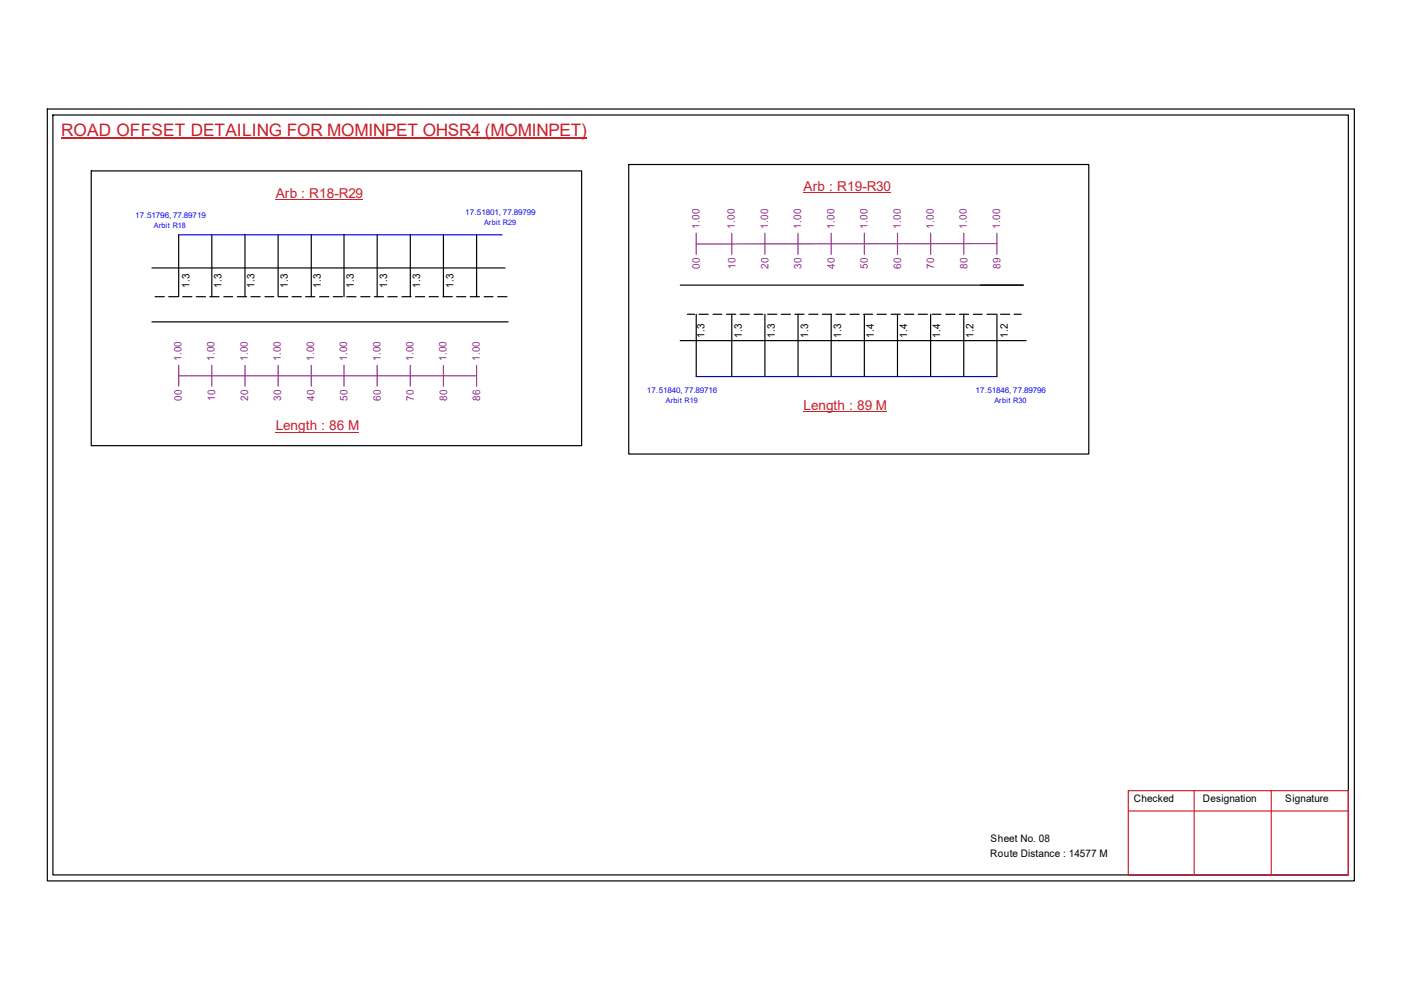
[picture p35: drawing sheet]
<svg xmlns="http://www.w3.org/2000/svg" width="297mm" height="210mm" viewBox="0 0 297 210" stroke-linecap="round" stroke-linejoin="round" font-family="sans-serif">
<defs><g id="words">
<text font-size="3.6" fill="#cd2027" x="13" y="28.9">ROAD OFFSET DETAILING FOR MOMINPET OHSR4 (MOMINPET)</text>
<g font-size="2.9" fill="#cd2027">
<text x="58.5" y="42">Arb : R18-R29</text>
<text x="170.4" y="40.5">Arb : R19-R30</text>
<text x="170.4" y="87">Length : 89 M</text>
<text x="58.5" y="91.3">Length : 86 M</text>
</g>
<g font-size="2.2" fill="#93278f">
<text x="148.3" y="48.5" transform="rotate(-90 148.3 48.5)">1.00</text>
<text x="155.8" y="48.5" transform="rotate(-90 155.8 48.5)">1.00</text>
<text x="162.9" y="48.5" transform="rotate(-90 162.9 48.5)">1.00</text>
<text x="169.9" y="48.5" transform="rotate(-90 169.9 48.5)">1.00</text>
<text x="176.9" y="48.5" transform="rotate(-90 176.9 48.5)">1.00</text>
<text x="183.9" y="48.5" transform="rotate(-90 183.9 48.5)">1.00</text>
<text x="191" y="48.5" transform="rotate(-90 191 48.5)">1.00</text>
<text x="198" y="48.5" transform="rotate(-90 198 48.5)">1.00</text>
<text x="205" y="48.5" transform="rotate(-90 205 48.5)">1.00</text>
<text x="212" y="48.5" transform="rotate(-90 212 48.5)">1.00</text>
<text x="148.4" y="57" transform="rotate(-90 148.4 57)">00</text>
<text x="155.9" y="57" transform="rotate(-90 155.9 57)">10</text>
<text x="162.9" y="57" transform="rotate(-90 162.9 57)">20</text>
<text x="170" y="57" transform="rotate(-90 170 57)">30</text>
<text x="177" y="57" transform="rotate(-90 177 57)">40</text>
<text x="184" y="57" transform="rotate(-90 184 57)">50</text>
<text x="191" y="57" transform="rotate(-90 191 57)">60</text>
<text x="198.1" y="57" transform="rotate(-90 198.1 57)">70</text>
<text x="205.1" y="57" transform="rotate(-90 205.1 57)">80</text>
<text x="212.1" y="57" transform="rotate(-90 212.1 57)">89</text>
<text x="38.5" y="76.5" transform="rotate(-90 38.5 76.5)">1.00</text>
<text x="45.5" y="76.5" transform="rotate(-90 45.5 76.5)">1.00</text>
<text x="52.5" y="76.5" transform="rotate(-90 52.5 76.5)">1.00</text>
<text x="59.6" y="76.5" transform="rotate(-90 59.6 76.5)">1.00</text>
<text x="66.6" y="76.5" transform="rotate(-90 66.6 76.5)">1.00</text>
<text x="73.6" y="76.5" transform="rotate(-90 73.6 76.5)">1.00</text>
<text x="80.6" y="76.5" transform="rotate(-90 80.6 76.5)">1.00</text>
<text x="87.7" y="76.5" transform="rotate(-90 87.7 76.5)">1.00</text>
<text x="94.7" y="76.5" transform="rotate(-90 94.7 76.5)">1.00</text>
<text x="101.7" y="76.5" transform="rotate(-90 101.7 76.5)">1.00</text>
<text x="38.6" y="85" transform="rotate(-90 38.6 85)">00</text>
<text x="45.6" y="85" transform="rotate(-90 45.6 85)">10</text>
<text x="52.6" y="85" transform="rotate(-90 52.6 85)">20</text>
<text x="59.6" y="85" transform="rotate(-90 59.6 85)">30</text>
<text x="66.7" y="85" transform="rotate(-90 66.7 85)">40</text>
<text x="73.7" y="85" transform="rotate(-90 73.7 85)">50</text>
<text x="80.7" y="85" transform="rotate(-90 80.7 85)">60</text>
<text x="87.8" y="85" transform="rotate(-90 87.8 85)">70</text>
<text x="94.8" y="85" transform="rotate(-90 94.8 85)">80</text>
<text x="101.8" y="85" transform="rotate(-90 101.8 85)">86</text>
</g>
<g font-size="2.2">
<text x="40.2" y="61" transform="rotate(-90 40.2 61)">1.3</text>
<text x="46.9" y="61" transform="rotate(-90 46.9 61)">1.3</text>
<text x="54" y="61" transform="rotate(-90 54 61)">1.3</text>
<text x="61" y="61" transform="rotate(-90 61 61)">1.3</text>
<text x="68" y="61" transform="rotate(-90 68 61)">1.3</text>
<text x="75.1" y="61" transform="rotate(-90 75.1 61)">1.3</text>
<text x="82.1" y="61" transform="rotate(-90 82.1 61)">1.3</text>
<text x="89.1" y="61" transform="rotate(-90 89.1 61)">1.3</text>
<text x="96.1" y="61" transform="rotate(-90 96.1 61)">1.3</text>
<text x="149.4" y="71.6" transform="rotate(-90 149.4 71.6)">1.3</text>
<text x="157.3" y="71.6" transform="rotate(-90 157.3 71.6)">1.3</text>
<text x="164.3" y="71.6" transform="rotate(-90 164.3 71.6)">1.3</text>
<text x="171.3" y="71.6" transform="rotate(-90 171.3 71.6)">1.3</text>
<text x="178.3" y="71.6" transform="rotate(-90 178.3 71.6)">1.3</text>
<text x="185.3" y="71.6" transform="rotate(-90 185.3 71.6)">1.4</text>
<text x="192.3" y="71.6" transform="rotate(-90 192.3 71.6)">1.4</text>
<text x="199.3" y="71.6" transform="rotate(-90 199.3 71.6)">1.4</text>
<text x="206.4" y="71.6" transform="rotate(-90 206.4 71.6)">1.2</text>
<text x="213.7" y="71.6" transform="rotate(-90 213.7 71.6)">1.2</text>
<text x="240.4" y="170.1">Checked</text>
<text x="255.1" y="170.1">Designation</text>
<text x="272.5" y="170.1">Signature</text>
<text x="210" y="178.6">Sheet No. 08</text>
<text x="209.9" y="181.7">Route Distance : 14577 M</text>
</g>
<g font-size="1.7" fill="#00f">
<text x="28.7" y="46.3">17.51796, 77.89719</text>
<text x="98.6" y="45.6">17.51801, 77.89799</text>
<text x="137.1" y="83.2">17.51840, 77.89716</text>
<text x="206.8" y="83.2">17.51846, 77.89796</text>
</g>
<g font-size="1.6" fill="#00f">
<text x="102.7" y="47.7">Arbit R29</text>
<text x="32.6" y="48.4">Arbit R18</text>
<text x="141.2" y="85.3">Arbit R19</text>
<text x="210.9" y="85.3">Arbit R30</text>
</g>
</g></defs>
<g fill="none" stroke="#000" stroke-width=".25">
<path d="M10 23.1h277.1v163.7h-277.1zM11.2 24.4h274.7v161.1h-274.7zM19.3 36.2h104v58.3h-104zM133.3 34.9h97.5v61.4h-97.5zM32.2 56.8h74.9M37.9 49.8v13.1M44.9 49.8v13.1M51.9 49.8v13.1M59 49.8v13.1M66 49.8v13.1M72.9 49.8v13.1M80 49.8v13.1"/>
<path d="M87 49.8v13.1M94 49.8v13.1M101 49.8v13.1M32.2 68.2h75.5M32.9 62.9h1.9M35.8 62.9h1.9M38.7 62.9h2M41.6 62.9h2M44.5 62.9h1.9M47.5 62.9h1.8M50.3 62.9h2M53.2 62.9h2"/>
<path d="M56.2 62.9h1.8M59.1 62.9h1.9M61.9 62.9h2M64.8 62.9h2M67.8 62.9h1.9M70.7 62.9h1.9M73.5 62.9h2M76.5 62.9h1.9M79.4 62.9h1.9M82.3 62.9h1.9M85.2 62.9h2M88.1 62.9h1.9"/>
<path d="M91 62.9h1.9M93.9 62.9h2M96.8 62.9h2M99.7 62.9h1.9M102.7 62.9h1.8M105.5 62.9h2M144.2 60.5h72.8M144.2 72.2h73.3M145.8 66.6h1.5M147.6 66.6v13.2M148.2 66.6h2M151.2 66.6h1.8"/>
<path d="M154 66.6h2M155.1 66.6v13.2M156.9 66.6h2M159.9 66.6h1.9M162.2 66.6v13.2M162.8 66.6h1.9M165.6 66.6h2M168.5 66.6h2M169.2 66.6v13.2M171.5 66.6h1.9M174.4 66.6h1.9M176.2 66.6v13.2"/>
<path d="M177.2 66.6h2M180.2 66.6h2M183.1 66.6h1.9M183.3 66.6v13.2M186 66.6h1.9M188.9 66.6h2M190.3 66.6v13.2M191.8 66.6h2M194.7 66.6h1.9M197.3 66.6v13.2M197.7 66.6h1.8M200.5 66.6h2"/>
<path d="M203.4 66.6h2M204.3 66.6v13.2M206.4 66.6h1.8M209.3 66.6h1.9M211.4 66.6v13.2M212.1 66.6h2M215 66.6h1.5"/>
</g>
<path d="M239.2 167.6h46.7v17.9h-46.7zM239.2 172h46.7M253.2 167.6v17.9M269.5 167.6v17.9" fill="none" stroke="#cc1f26" stroke-width=".25"/>
<path d="M13 29.3h111.4" fill="none" stroke="#cd2027" stroke-width=".25"/>
<path d="M37.9 49.8h68.6M147.6 79.8h63.8" fill="none" stroke="#00f" stroke-width=".25"/>
<g fill="none" stroke="#93278f" stroke-width=".25">
<path d="M147.6 49.4v4.5M155.1 49.4v4.5M162.2 49.4v4.5M169.2 49.4v4.5M176.2 49.4v4.5M183.3 49.4v4.5M190.3 49.4v4.5M197.3 49.4v4.5M204.3 49.4v4.5M211.4 51.6l-63.8 .1M211.4 49.4v4.5M37.9 79.7h63.1"/>
<path d="M37.9 77.5v4.4M44.9 77.5v4.4M51.9 77.5v4.4M59 77.5v4.4M66 77.5v4.4M72.9 77.5v4.4M80 77.5v4.4M87 77.5v4.4M94 77.5v4.4M101 77.5v4.4"/>
</g>
<path d="M58.5 42.3h18.4M170.4 40.8h18.4M58.5 91.6h17.6M170.4 87.3h17.6" fill="none" stroke="#cd2027" stroke-width=".21"/>
<use href="#words"/>
</svg>
